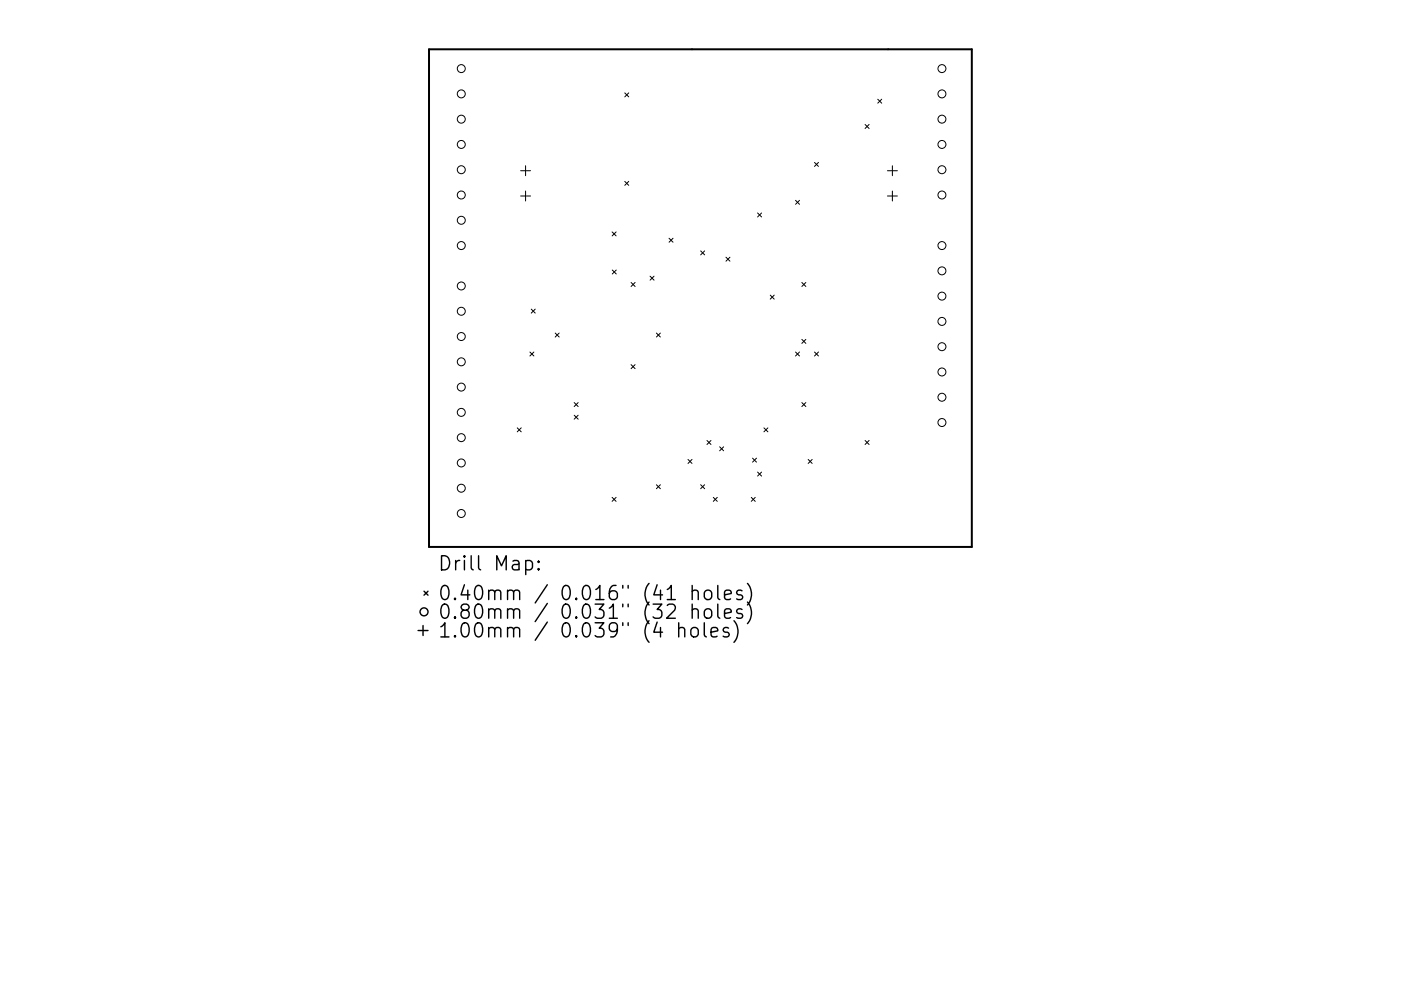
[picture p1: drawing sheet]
<svg xmlns="http://www.w3.org/2000/svg" width="297mm" height="210mm" viewBox="0 0 297 210" stroke-linecap="round" stroke-linejoin="round" font-family="sans-serif">
<defs><g id="words">
<g font-size="4.2">
<text x="92.7" y="121.1">Drill Map:</text>
<text x="92.7" y="127.4">0.40mm / 0.016&quot; (41 holes)</text>
<text x="92.7" y="131.3">0.80mm / 0.031&quot; (32 holes)</text>
<text x="92.7" y="135.3">1.00mm / 0.039&quot; (4 holes)</text>
</g>
</g></defs>
<path d="M91 10.5h115v105.5h-115z" fill="none" stroke="#000" stroke-width=".42"/>
<g fill="none" stroke="#000" stroke-width=".21">
<path d="M132.5 19.7l.8 .9M133.3 19.7l-.8 .9M110.4 36.2h2.1M111.4 35.2v2.1M132.5 38.5l.8 .8M133.3 38.5l-.8 .8M172.7 34.5l.8 .8M173.5 34.5l-.8 .8M183.4 26.4l.9 .9M184.3 26.4l-.9 .9M186.1 21l.8 .9M186.9 21l-.8 .9"/>
<path d="M188.1 36.2h2.2M189.2 35.2v2.1M110.4 41.6h2.1M111.4 40.5v2.1M129.8 49.2l.8 .9M129.8 57.3l.9 .8M130.6 49.2l-.8 .9M130.7 57.3l-.9 .8M133.8 59.9l.8 .9M134.6 59.9l-.8 .9M137.8 58.6l.9 .8M138.7 58.6l-.9 .8"/>
<path d="M141.8 50.5l.9 .9M142.7 50.5l-.9 .9M148.6 53.2l.8 .9M149.4 53.2l-.8 .9M153.9 54.6l.9 .8M154.8 54.6l-.9 .8M160.6 45.2l.9 .8M161.5 45.2l-.9 .8M168.7 42.5l.8 .8M169.5 42.5l-.8 .8M170 59.9l.9 .9M170.9 59.9l-.9 .9"/>
<path d="M188.1 41.6h2.2M189.2 40.5v2.1M112.3 74.7l.9 .8M112.6 65.6l.9 .8M113.2 74.7l-.9 .8M113.5 65.6l-.9 .8M117.7 70.7l.9 .8M118.6 70.7l-.9 .8M133.8 77.4l.8 .8M134.6 77.4l-.8 .8M139.2 70.7l.8 .8M140 70.7l-.8 .8"/>
<path d="M163.3 62.6l.8 .9M164.1 62.6l-.8 .9M168.7 74.7l.8 .8M169.5 74.7l-.8 .8M170 72l.9 .8M170.9 72l-.9 .8M172.7 74.7l.8 .8M173.5 74.7l-.8 .8M109.7 90.8l.8 .8M110.5 90.8l-.8 .8M121.7 85.4l.9 .9M121.7 88.1l.9 .8"/>
<path d="M122.6 85.4l-.9 .9M122.6 88.1l-.9 .8M145.9 97.5l.8 .8M146.7 97.5l-.8 .8M149.9 93.5l.8 .8M150.7 93.5l-.8 .8M152.6 94.8l.8 .8M153.4 94.8l-.8 .8M159.5 97.2l.9 .9M160.4 97.2l-.9 .9M162 90.8l.8 .8M162.8 90.8l-.8 .8"/>
<path d="M170 85.4l.9 .9M170.9 85.4l-.9 .9M171.3 97.5l.9 .8M172.2 97.5l-.9 .8M183.4 93.5l.9 .8M184.3 93.5l-.9 .8M129.8 105.5l.8 .9M130.6 105.5l-.8 .9M139.2 102.8l.8 .9M140 102.8l-.8 .9M148.6 102.8l.8 .9M149.4 102.8l-.8 .9"/>
<path d="M151.2 105.5l.9 .9M152.1 105.5l-.9 .9M159.3 105.5l.8 .9M160.1 105.5l-.8 .9M160.6 100.2l.9 .8M161.5 100.2l-.9 .8"/>
<circle cx="97.8" cy="19.9" r=".84"/>
<circle cx="97.8" cy="14.6" r=".84"/>
<circle cx="199.7" cy="19.9" r=".84"/>
<circle cx="199.7" cy="14.6" r=".84"/>
<circle cx="97.8" cy="25.3" r=".84"/>
<circle cx="97.8" cy="36" r=".84"/>
<circle cx="97.8" cy="30.6" r=".84"/>
<circle cx="199.7" cy="25.3" r=".84"/>
<circle cx="199.7" cy="36" r=".84"/>
<circle cx="199.7" cy="30.6" r=".84"/>
<circle cx="97.8" cy="52.1" r=".84"/>
<circle cx="97.8" cy="46.7" r=".84"/>
<circle cx="97.8" cy="41.4" r=".84"/>
<circle cx="199.7" cy="52.1" r=".84"/>
<circle cx="199.7" cy="41.4" r=".84"/>
<circle cx="199.7" cy="57.5" r=".84"/>
<circle cx="97.8" cy="60.7" r=".84"/>
<circle cx="97.8" cy="71.4" r=".84"/>
<circle cx="97.8" cy="76.8" r=".84"/>
<circle cx="97.8" cy="66" r=".84"/>
<circle cx="199.7" cy="78.9" r=".84"/>
<circle cx="199.7" cy="62.8" r=".84"/>
<circle cx="199.7" cy="73.6" r=".84"/>
<circle cx="199.7" cy="68.2" r=".84"/>
<circle cx="97.8" cy="82.1" r=".84"/>
<circle cx="97.8" cy="87.5" r=".84"/>
<circle cx="97.8" cy="98.2" r=".84"/>
<circle cx="97.8" cy="92.9" r=".84"/>
<circle cx="199.7" cy="89.6" r=".84"/>
<circle cx="199.7" cy="84.3" r=".84"/>
<circle cx="97.8" cy="108.9" r=".84"/>
<circle cx="97.8" cy="103.6" r=".84"/>
</g>
<g fill="none" stroke="#000" stroke-width=".3">
<path d="M111.5 119.1l.8-.2 .6 .6v.8l-.3 .5-.3 .1-.8-.1M114.2 119.1l.1 .1-.1 .1-.2-.1 .2-.1v.2M88.6 133.8h2.1M89.7 132.7v2.1M89.9 125.4l.8 .9M90.7 125.4l-.8 .9M114.2 120.6l.1 .2-.1 .1-.2-.1 .2-.2v.3M143.9 133.4a.74 .74 0 0 1 1.3 .2v1.5M143.9 132.1v3M146.6 133.4a.81 .81 0 0 1 .8-.3 .81 .81 0 0 1 .6 .6v.9a.81 .81 0 0 1-.7 .6 .81 .81 0 0 1-.8-.6v-.9zM146.8 125.5a.74 .74 0 0 1 1.2 .1v1.6M146.8 129.5a.74 .74 0 0 1 1.2 .1v1.6"/>
<path d="M146.8 124.2v3M146.8 128.2v3M149.3 132.1v2.6l.5 .4M149.5 125.5a.81 .81 0 0 1 .8-.3 .81 .81 0 0 1 .6 .6v.8a.81 .81 0 0 1-.8 .6 .81 .81 0 0 1-.8-.6v-.8zM149.6 129.3a.81 .81 0 0 1 1.3 .4v.9a.81 .81 0 0 1-.8 .6 .81 .81 0 0 1-.8-.6v-.9zM150.8 134.1l1.4-.3-.2-.5-.8-.2-.4 .5v1.1l.1 .3 .3 .1 .8-.1M152.2 124.2v2.6l.4 .4M152.2 128.2v2.5l.4 .5M153.6 126.2l1.4-.3-.1-.5-.9-.2-.4 .4v1.2l.2 .3 .2 .1 .9-.1M153.6 130.2l1.4-.3-.1-.6-.9-.1-.4 .4v1.1l.2 .3 .2 .2 .9-.2M154.5 133.3l-.7-.2-.5 .5 .2 .4 1 .3 .1 .3-.1 .4-.3 .1-.9-.1M155.6 131.7a3.4 3.4 0 0 1 0 4.6"/>
<path d="M157.3 125.4l-.7-.2-.4 .4 .1 .5 1 .3 .2 .2-.2 .5-.3 .1-.8-.1M157.3 129.3l-.7-.1-.4 .4 .1 .4 1 .3 .2 .3-.2 .4-.3 .2-.8-.2M158.5 123.8a3.4 3.4 0 0 1 0 4.6M158.5 127.7a3.4 3.4 0 0 1 0 4.6"/>
<circle cx="89.9" cy="129.8" r=".84"/>
</g>
<use href="#words"/>
</svg>
